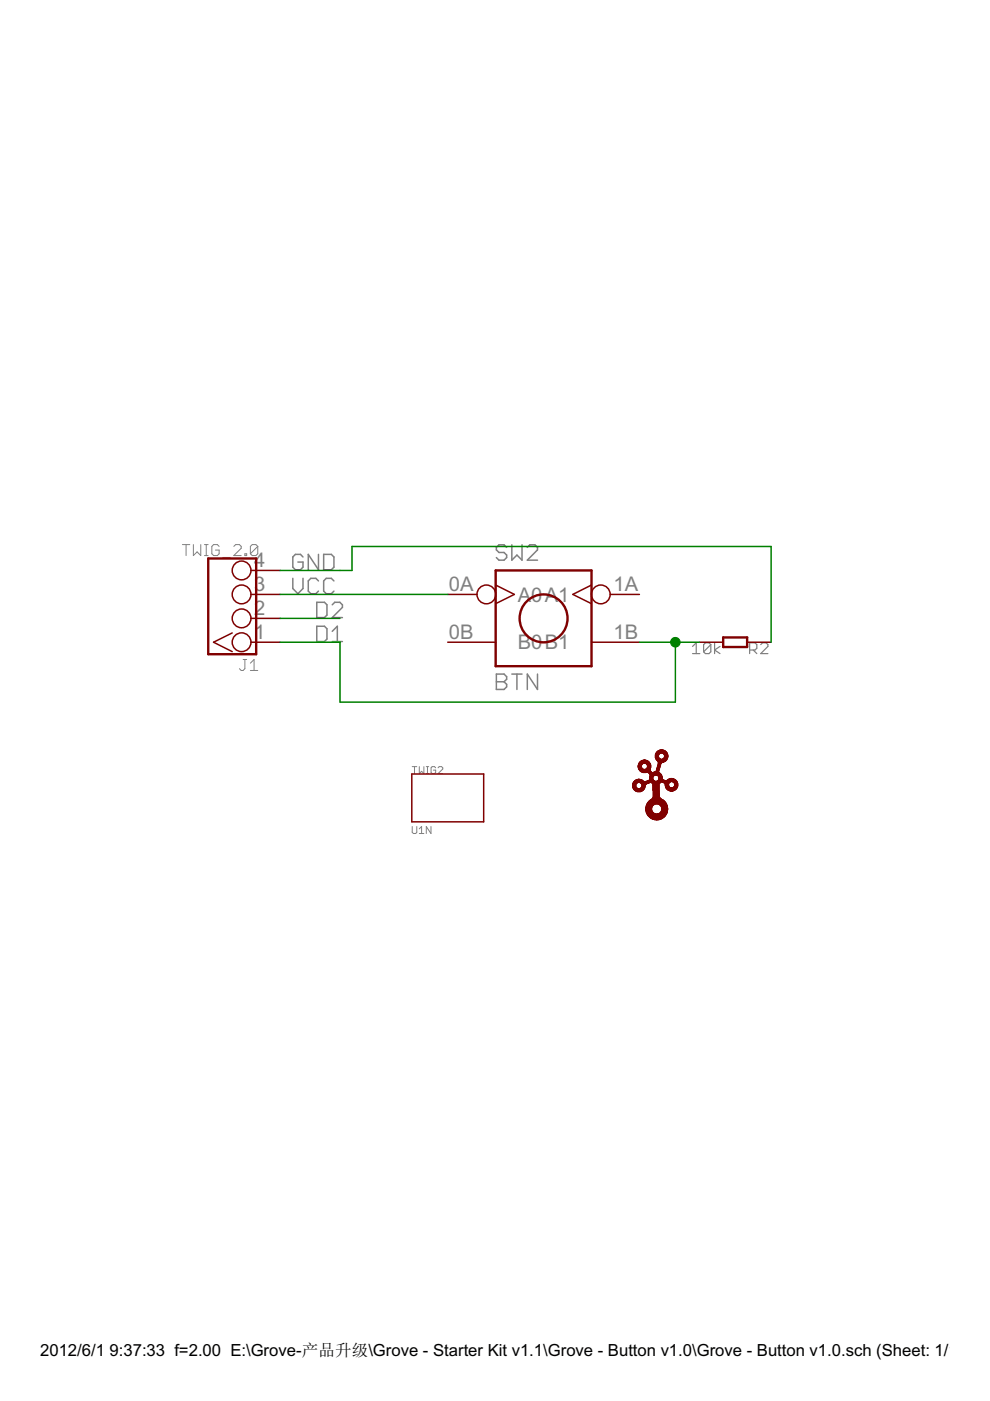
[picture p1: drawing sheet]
<svg xmlns="http://www.w3.org/2000/svg" width="210mm" height="297mm" viewBox="0 0 210 297" stroke-linecap="round" stroke-linejoin="round" font-family="sans-serif">
<defs><g id="words">
<g font-size="4.8" fill="#808080">
<text x="53.9" y="125.3">3</text>
<text x="53.9" y="120.2">4</text>
<text x="95.2" y="125.3">0A</text>
<text x="130.1" y="125.3">1A</text>
<text x="53.9" y="130.4">2</text>
<text x="109.8" y="127.5">A0A1</text>
<text x="53.9" y="135.5">1</text>
<text x="95.2" y="135.5">0B</text>
<text x="109.8" y="137.7">B0B1</text>
<text x="130.1" y="135.5">1B</text>
</g>
<g font-size="4">
<text x="8.5" y="287.5">2012/6/1</text>
<text x="23.2" y="287.5">9:37:33 f=2.00 E:\Grove-产品升级\Grove - Starter Kit v1.1\Grove - Button v1.0\Grove - Button v1.0.sch (Sheet: 1/1)</text>
</g>
</g></defs>
<path d="M146.8 137.1l.8-.8v2.3M146.8 138.6h1.6M150.7 136.7v1.5l-.4 .4h-.7l-.4-.4M150.7 136.7l-.4-.4h-.7l-.4 .4v1.5M150.7 136.7l-1.5 1.5M151.5 136.3v2.3M152.7 137.1l-1.2 .7 1.2 .8M158.9 137.8h1.2l.4-.4v-.7l-.4-.4h-1.2v2.3M159.7 137.8l.8 .8M161.3 136.7l.4-.4h.7l.4 .4v.4l-1.5 1.5h1.5" fill="none" stroke="#808080" stroke-width=".25"/>
<g fill="none" stroke="#808080" stroke-width=".21">
<path d="M38.7 115.5h1.5M39.5 115.5v2.3M41 115.5v2.3l.8-.8 .8 .8v-2.3M43.3 115.5h.8M43.3 117.8h.8M43.7 115.5v2.3M46.5 115.8l-.4-.3h-.8l-.4 .3v1.6l.4 .4h.8l.4-.4v-.8h-.8M47.2 118.2h1.6M49.6 115.8l.4-.3h.8l.3 .3v.4l-1.5 1.6h1.5M51.9 117.4h.4v.4h-.4zM54.7 115.8l-.4-.3h-.8l-.4 .3v1.6M54.7 115.8v1.6l-.4 .4h-.8l-.4-.4"/>
<path d="M54.7 115.8l-1.6 1.6M51.5 139.8h.8M51.9 139.8v2l-.4 .4h-.4l-.3-.4M53.1 142.2h1.6M53.1 140.6l.8-.8v2.4M87.4 175.2v1.3l.3 .2h.4l.3-.2v-1.3M87.4 162.5h1M87.9 162.5v1.5M88.9 176.7h1M88.9 175.7l.5-.5v1.5M88.9 162.5v1.5l.5-.5 .5 .5v-1.5M90.4 162.5h.5"/>
<path d="M90.4 164h.5M90.6 162.5v1.5M91.4 175.2v1.5l-1-1.5v1.5M92.4 162.8l-.3-.3h-.5l-.2 .3v1l.2 .2h.5l.3-.2v-.5h-.5M92.9 162.8l.2-.3h.5l.3 .3v.2l-1 1h1"/>
</g>
<g fill="none" stroke="#808080" stroke-width=".32">
<path d="M64.2 118.1l-.5-.6h-1.1l-.5 .6v2.1l.5 .6h1.1l.5-.6v-1h-1M67.5 117.5v3.3l-2.1-3.3v3.3M68.6 117.5h1.7l.5 .6v2.1l-.5 .6h-1.7zM107.4 116.1l-.5-.6h-1.1l-.6 .6v.5l.6 .5h1.1l.5 .6v.5l-.5 .6h-1.1l-.6-.6M108.5 115.5v3.3l1.1-1.1 1.1 1.1v-3.3M111.8 116.1l.5-.6h1.1l.6 .6v.5l-2.2 2.2h2.2M62.1 122.6v2.2l1.1 1.1 1-1.1v-2.2M67.2 127.7h1.6l.5 .5v2.2l-.5 .5h-1.6zM67.2 132.8h1.6l.5 .5v2.2l-.5 .5h-1.6zM67.5 123.2l-.5-.6h-1.1l-.5 .6v2.1l.5 .6h1.1l.5-.6M70.4 128.2l.6-.5h1.1l.5 .5v.6l-2.2 2.1h2.2M70.4 136h2.2"/>
<path d="M70.4 133.9l1.1-1.1v3.2M70.8 123.2l-.5-.6h-1.1l-.6 .6v2.1l.6 .6h1.1l.5-.6M105.2 142.9h1.7l.5 .6v.5l-.5 .5 .5 .6v.5l-.5 .6h-1.7zM105.2 144.5h1.7M108.5 142.9h2.2M109.6 142.9v3.3M114 142.9v3.3l-2.2-3.3v3.3"/>
</g>
<g fill="none" stroke="#800000" stroke-width=".51">
<path d="M44.2 118.4h10.1v20.3h-10.1zM105.1 120.9h20.3v20.3h-20.3zM153.3 135.1h5.1v2.1h-5.1z"/>
<circle cx="115.3" cy="131.1" r="5.1"/>
</g>
<g fill="none" stroke="#800000" stroke-width=".32">
<path d="M49.2 134.2l-3.9 2 3.9 2M53.2 136.2h6.2M53.2 131.1h6.2M53.2 126h6.2M53.2 120.9h6.2M94.9 136.2h10.2M94.9 126h6.2M105.1 124l4 2-4 2M125.4 136.2h10.2M125.4 124l-3.9 2 3.9 2M129.4 126h6.2M148.3 136.2h5"/>
<path d="M158.4 136.2h5.1M87.3 164.1h15.3v10.1h-15.3z"/>
<circle cx="51.2" cy="131.1" r="1.99"/>
<circle cx="51.2" cy="126" r="1.99"/>
<circle cx="51.2" cy="136.2" r="1.99"/>
<circle cx="51.2" cy="120.9" r="1.99"/>
<circle cx="103.1" cy="126" r="1.99"/>
<circle cx="127.4" cy="126" r="1.99"/>
</g>
<g fill="#800000" stroke="#800000" stroke-width=".21">
<path d="M139.1 173.8l.3 .1z"/>
<path d="M138.7 173.8h1.1z"/>
<path d="M138.5 173.7l1.4 .1z"/>
<path d="M138.4 173.7h1.7z"/>
<path d="M138.3 173.6l1.9 .1z"/>
<path d="M138.2 173.6h2.1z"/>
<path d="M138.1 173.5l2.3 .1z"/>
<path d="M138 173.5h2.5z"/>
<path d="M137.9 173.4l2.7 .1z"/>
<path d="M137.9 173.4h2.7z"/>
<path d="M137.8 173.3l2.9 .1z"/>
<path d="M137.7 173.3h3.1z"/>
<path d="M137.7 173.2h3.1z"/>
<path d="M137.6 173.2h3.3z"/>
<path d="M137.6 173.1h3.3z"/>
<path d="M137.5 173.1h3.5z"/>
<path d="M137.5 173l3.5 .1z"/>
<path d="M137.4 173h3.7z"/>
<path d="M137.4 172.9l3.7 .1z"/>
<path d="M137.4 172.8l3.7 .1z"/>
<path d="M137.3 172.8h3.9z"/>
<path d="M137.3 172.7h3.9z"/>
<path d="M137.2 172.7h4.1z"/>
<path d="M137.2 172.6h4.1z"/>
<path d="M137.2 172.6h1.9z"/>
<path d="M139.3 172.6h2z"/>
<path d="M137.1 172.5l1.8 .1z"/>
<path d="M139.6 172.5l1.7 .1z"/>
<path d="M137.1 172.4l1.7 .1z"/>
<path d="M139.7 172.4l1.7 .1z"/>
<path d="M137.1 172.4h1.6z"/>
<path d="M139.8 172.4h1.6z"/>
<path d="M137.1 172.4h1.5z"/>
<path d="M139.9 172.4h1.5z"/>
<path d="M137.1 172.3h1.4z"/>
<path d="M140 172.3h1.4z"/>
<path d="M137 172.3h1.5z"/>
<path d="M137 172.2h1.5z"/>
<path d="M140.1 172.2h1.4z"/>
<path d="M137 172.1l1.4 .1z"/>
<path d="M140.1 172.1l1.4 .1z"/>
<path d="M137 172.1h1.4z"/>
<path d="M140.1 172.1h1.4z"/>
<path d="M137 172l1.3 .1z"/>
<path d="M140.2 172l1.3 .1z"/>
<path d="M137 172h1.3z"/>
<path d="M140.2 172h1.3z"/>
<path d="M137 171.9l1.3 .1z"/>
<path d="M140.2 171.9l1.3 .1z"/>
<path d="M137 171.9h1.2z"/>
<path d="M140.2 171.9h1.3z"/>
<path d="M140.3 171.9h1.2z"/>
<path d="M136.9 171.8h1.3z"/>
<path d="M140.3 171.8h1.2z"/>
<path d="M136.9 171.7l1.3 .1z"/>
<path d="M140.3 171.7l1.2 .1z"/>
<path d="M136.9 171.7h1.3z"/>
<path d="M140.3 171.7h1.3z"/>
<path d="M136.9 171.6l1.3 .1z"/>
<path d="M140.3 171.6l1.3 .1z"/>
<path d="M136.9 171.6h1.3z"/>
<path d="M140.3 171.6h1.3z"/>
<path d="M136.9 171.5l1.3 .1z"/>
<path d="M140.3 171.5l1.3 .1z"/>
<path d="M136.9 171.5h1.3z"/>
<path d="M140.3 171.5h1.3z"/>
<path d="M136.9 171.4l1.3 .1z"/>
<path d="M140.3 171.4l1.3 .1z"/>
<path d="M136.9 171.4h1.3z"/>
<path d="M140.3 171.4h1.3z"/>
<path d="M136.9 171.3l1.3 .1z"/>
<path d="M140.3 171.3l1.3 .1z"/>
<path d="M136.9 171.3h1.3z"/>
<path d="M140.3 171.3h1.2z"/>
<path d="M136.9 171.2l1.3 .1z"/>
<path d="M140.3 171.2l1.2 .1z"/>
<path d="M136.9 171.2h1.3z"/>
<path d="M140.3 171.2h1.2z"/>
<path d="M137 171.1l1.2 .1z"/>
<path d="M140.3 171.1l1.2 .1z"/>
<path d="M137 171.1h1.2z"/>
<path d="M140.2 171.1h1.3z"/>
<path d="M137 171l1.3 .1z"/>
<path d="M140.2 171l1.3 .1z"/>
<path d="M137 171h1.3z"/>
<path d="M140.2 171h1.3z"/>
<path d="M137 170.9l1.3 .1z"/>
<path d="M140.2 170.9l1.3 .1z"/>
<path d="M137 170.9h1.4z"/>
<path d="M140.1 170.9h1.4z"/>
<path d="M137 170.8l1.4 .1z"/>
<path d="M140.1 170.8l1.4 .1z"/>
<path d="M137 170.8h1.5z"/>
<path d="M140 170.8h1.4z"/>
<path d="M137.1 170.7l1.4 .1z"/>
<path d="M140 170.7l1.4 .1z"/>
<path d="M137.1 170.7h1.4z"/>
<path d="M139.9 170.7h1.5z"/>
<path d="M137.1 170.6l1.5 .1z"/>
<path d="M139.8 170.6l1.6 .1z"/>
<path d="M137.1 170.6h1.6z"/>
<path d="M139.8 170.6h1.6z"/>
<path d="M137.1 170.5l1.7 .1z"/>
<path d="M139.7 170.5l1.6 .1z"/>
<path d="M137.2 170.5h1.7z"/>
<path d="M139.6 170.5h1.7z"/>
<path d="M137.2 170.4l4.1 .1z"/>
<path d="M137.2 170.4h4.1z"/>
<path d="M137.2 170.3l4 .1z"/>
<path d="M137.3 170.3h3.9z"/>
<path d="M137.3 170.2l3.9 .1z"/>
<path d="M137.3 170.2h3.9z"/>
<path d="M137.4 170.1l3.7 .1z"/>
<path d="M137.4 170.1h3.7z"/>
<path d="M137.4 170l3.6 .1z"/>
<path d="M137.5 170h3.5z"/>
<path d="M137.5 169.9h3.5z"/>
<path d="M137.6 169.9h3.3z"/>
<path d="M137.6 169.8l3.3 .1z"/>
<path d="M137.7 169.8h3.1z"/>
<path d="M137.7 169.7l3 .1z"/>
<path d="M137.8 169.7h2.9z"/>
<path d="M137.9 169.6l2.7 .1z"/>
<path d="M137.9 169.6h2.7z"/>
<path d="M138 169.5h2.5z"/>
<path d="M138.1 169.5h2.3z"/>
<path d="M138.2 169.4h2.1z"/>
<path d="M138.2 169.4h2z"/>
<path d="M138.3 169.3l1.8 .1z"/>
<path d="M138.3 169.2l1.8 .1z"/>
<path d="M138.4 169.2h1.6z"/>
<path d="M138.4 169.1l1.6 .1z"/>
<path d="M138.4 169.1h1.5z"/>
<path d="M138.4 169h1.5z"/>
<path d="M138.5 169h1.3z"/>
<path d="M138.5 168.9h1.3z"/>
<path d="M138.5 168.8l1.3 .1z"/>
<path d="M138.5 168.8h1.3z"/>
<path d="M138.5 168.7l1.3 .1z"/>
<path d="M138.5 168.7h1.3z"/>
<path d="M138.5 168.6l1.3 .1z"/>
<path d="M138.5 168.6h1.3z"/>
<path d="M138.5 168.5h1.3z"/>
<path d="M138.5 168.4l1.3 .1z"/>
<path d="M138.5 168.4h1.3z"/>
<path d="M138.5 168.3l1.3 .1z"/>
<path d="M138.5 168.3h1.3z"/>
<path d="M138.5 168.2l1.3 .1z"/>
<path d="M138.5 168.2h1.3z"/>
<path d="M138.5 168.1l1.3 .1z"/>
<path d="M138.5 168.1h1.3z"/>
<path d="M138.5 168l1.3 .1z"/>
<path d="M138.5 168h1.3z"/>
<path d="M138.5 167.9l1.3 .1z"/>
<path d="M138.5 167.9h1.3z"/>
<path d="M135.1 167.8l.7 .1z"/>
<path d="M138.5 167.8l1.3 .1z"/>
<path d="M134.9 167.8h1.1z"/>
<path d="M138.5 167.8h1.3z"/>
<path d="M134.8 167.7l1.3 .1z"/>
<path d="M138.5 167.7l1.3 .1z"/>
<path d="M134.7 167.7h1.5z"/>
<path d="M138.5 167.7h1.3z"/>
<path d="M142 167.7h.7z"/>
<path d="M134.7 167.6l1.5 .1z"/>
<path d="M138.5 167.6l1.3 .1z"/>
<path d="M141.9 167.6l1 .1z"/>
<path d="M134.6 167.6h1.7z"/>
<path d="M138.4 167.6h1.3z"/>
<path d="M141.8 167.6h1.2z"/>
<path d="M134.5 167.5l1.9 .1z"/>
<path d="M138.4 167.5l1.3 .1z"/>
<path d="M141.7 167.5l1.3 .1z"/>
<path d="M134.5 167.5h1.9z"/>
<path d="M138.4 167.5h1.3z"/>
<path d="M141.6 167.5h1.6z"/>
<path d="M134.4 167.4l2.1 .1z"/>
<path d="M138.4 167.4l1.3 .1z"/>
<path d="M141.5 167.4l1.7 .1z"/>
<path d="M134.4 167.4h2.1z"/>
<path d="M138.4 167.4h1.3z"/>
<path d="M141.5 167.4h1.8z"/>
<path d="M134.4 167.3l2.2 .1z"/>
<path d="M138.4 167.3l1.3 .1z"/>
<path d="M141.4 167.3l2 .1z"/>
<path d="M134.3 167.3h2.3z"/>
<path d="M138.4 167.3h1.3z"/>
<path d="M141.4 167.3h2z"/>
<path d="M134.3 167.2l2.3 .1z"/>
<path d="M138.4 167.2l1.3 .1z"/>
<path d="M141.3 167.2l2.1 .1z"/>
<path d="M134.3 167.2h1z"/>
<path d="M135.6 167.2h1.1z"/>
<path d="M138.4 167.2h1.3z"/>
<path d="M141.3 167.2h2.2z"/>
<path d="M134.2 167.1l1 .1z"/>
<path d="M135.7 167.1l1 .1z"/>
<path d="M138.4 167.1l1.3 .1z"/>
<path d="M141.2 167.1l2.3 .1z"/>
<path d="M134.2 167.1h.9z"/>
<path d="M135.8 167.1h.9z"/>
<path d="M138.4 167.1h1.3z"/>
<path d="M141.2 167.1h2.3z"/>
<path d="M134.2 167l.8 .1z"/>
<path d="M135.9 167l.8 .1z"/>
<path d="M138.4 167l1.3 .1z"/>
<path d="M141.2 167l1.2 .1z"/>
<path d="M142.5 167l1.1 .1z"/>
<path d="M134.2 167h.8z"/>
<path d="M136 167h.7z"/>
<path d="M138.4 167h1.3z"/>
<path d="M141.2 167h1z"/>
<path d="M142.6 167h1z"/>
<path d="M134.2 166.9l.7 .1z"/>
<path d="M136 166.9l.8 .1z"/>
<path d="M138.4 166.9l1.3 .1z"/>
<path d="M141.1 166.9l.9 .1z"/>
<path d="M142.8 166.9l.8 .1z"/>
<path d="M134.1 166.9h.8z"/>
<path d="M136 166.9h.8z"/>
<path d="M138.4 166.9h1.3z"/>
<path d="M141.1 166.9h.9z"/>
<path d="M142.8 166.9h.8z"/>
<path d="M134.1 166.8l.8 .1z"/>
<path d="M136 166.8l.8 .1z"/>
<path d="M138.4 166.8l1.3 .1z"/>
<path d="M141.1 166.8l.8 .1z"/>
<path d="M142.9 166.8l.8 .1z"/>
<path d="M134.1 166.8h.7z"/>
<path d="M136 166.8h.8z"/>
<path d="M138.4 166.8h1.3z"/>
<path d="M141.1 166.8h.8z"/>
<path d="M142.9 166.8h.8z"/>
<path d="M134.1 166.7l.7 .1z"/>
<path d="M136 166.7l.8 .1z"/>
<path d="M138.4 166.7l1.3 .1z"/>
<path d="M141.1 166.7l.7 .1z"/>
<path d="M143 166.7l.7 .1z"/>
<path d="M134.1 166.7h.7z"/>
<path d="M136.1 166.7h.7z"/>
<path d="M138.4 166.7h1.3z"/>
<path d="M141.1 166.7h.7z"/>
<path d="M143 166.7h.7z"/>
<path d="M134.1 166.6h.7z"/>
<path d="M136.1 166.6h.7z"/>
<path d="M138.4 166.6h1.3z"/>
<path d="M141.1 166.6h.7z"/>
<path d="M143 166.6h.7z"/>
<path d="M141 166.6h.8z"/>
<path d="M134.1 166.5l.7 .1z"/>
<path d="M136.1 166.5l.7 .1z"/>
<path d="M138.4 166.5l1.3 .1z"/>
<path d="M141 166.5l.8 .1z"/>
<path d="M143 166.5l.7 .1z"/>
<path d="M134.1 166.5h.7z"/>
<path d="M136.1 166.5h.8z"/>
<path d="M138.4 166.5h1.3z"/>
<path d="M141 166.5h.8z"/>
<path d="M143 166.5h.7z"/>
<path d="M134.1 166.4l.7 .1z"/>
<path d="M136.1 166.4l.8 .1z"/>
<path d="M138.4 166.4l1.3 .1z"/>
<path d="M141 166.4l.7 .1z"/>
<path d="M143 166.4l.7 .1z"/>
<path d="M134.1 166.3l.7 .1z"/>
<path d="M136.1 166.3l.8 .1z"/>
<path d="M138.4 166.3l1.3 .1z"/>
<path d="M141 166.3l.7 .1z"/>
<path d="M143 166.3l.7 .1z"/>
<path d="M134.1 166.3h.7z"/>
<path d="M136 166.3h1z"/>
<path d="M138.4 166.3h1.3z"/>
<path d="M141 166.3h.7z"/>
<path d="M143 166.3h.7z"/>
<path d="M134.1 166.3h.8z"/>
<path d="M141 166.3h.8z"/>
<path d="M134.1 166.2h.8z"/>
<path d="M136 166.2h1.1z"/>
<path d="M138.4 166.2h1.3z"/>
<path d="M141 166.2h.8z"/>
<path d="M143 166.2h.7z"/>
<path d="M134.2 166.2h.7z"/>
<path d="M136 166.2h1.2z"/>
<path d="M134.2 166.1h.8z"/>
<path d="M136 166.1h1.3z"/>
<path d="M138.3 166.1h1.5z"/>
<path d="M141 166.1h.8z"/>
<path d="M143 166.1h.7z"/>
<path d="M135.9 166.1h1.5z"/>
<path d="M140.9 166.1h.9z"/>
<path d="M134.2 166l.9 .1z"/>
<path d="M135.8 166l1.8 .1z"/>
<path d="M138.2 166l1.8 .1z"/>
<path d="M140.8 166l1.1 .1z"/>
<path d="M143 166l.7 .1z"/>
<path d="M134.2 165.9l1 .1z"/>
<path d="M135.7 165.9l2 .1z"/>
<path d="M138.2 165.9l1.8 .1z"/>
<path d="M140.7 165.9l1.2 .1z"/>
<path d="M142.9 165.9l.8 .1z"/>
<path d="M134.3 165.9h1z"/>
<path d="M135.6 165.9h2.3z"/>
<path d="M138.1 165.9h2z"/>
<path d="M140.6 165.9h1.3z"/>
<path d="M142.9 165.9h.7z"/>
<path d="M134.3 165.9h5.8z"/>
<path d="M140.5 165.9h1.5z"/>
<path d="M142.8 165.9h.8z"/>
<path d="M134.3 165.8h5.9z"/>
<path d="M140.4 165.8h1.7z"/>
<path d="M142.7 165.8h.9z"/>
<path d="M134.4 165.8h7.8z"/>
<path d="M142.6 165.8h1z"/>
<path d="M134.4 165.7h9.2z"/>
<path d="M134.4 165.7h2.1z"/>
<path d="M136.9 165.7h6.6z"/>
<path d="M134.5 165.6l2 .1z"/>
<path d="M137.1 165.6l1.8 .1z"/>
<path d="M139.2 165.6l4.3 .1z"/>
<path d="M134.5 165.5l1.9 .1z"/>
<path d="M137.2 165.5l1.6 .1z"/>
<path d="M139.4 165.5l4.1 .1z"/>
<path d="M134.6 165.5h1.7z"/>
<path d="M137.3 165.5h1.4z"/>
<path d="M139.4 165.5h1.7z"/>
<path d="M141.3 165.5h2.1z"/>
<path d="M134.6 165.4l1.6 .1z"/>
<path d="M137.5 165.4l1.1 .1z"/>
<path d="M139.5 165.4l1.5 .1z"/>
<path d="M141.4 165.4l2 .1z"/>
<path d="M134.7 165.4h1.5z"/>
<path d="M137.6 165.4h1z"/>
<path d="M139.6 165.4h1.2z"/>
<path d="M141.4 165.4h1.9z"/>
<path d="M134.8 165.4h1.3z"/>
<path d="M137.7 165.4h.8z"/>
<path d="M139.6 165.4h1.1z"/>
<path d="M141.5 165.4h1.8z"/>
<path d="M134.9 165.3h1.1z"/>
<path d="M137.7 165.3h.8z"/>
<path d="M139.6 165.3h1z"/>
<path d="M141.6 165.3h1.6z"/>
<path d="M135 165.2l.8 .1z"/>
<path d="M137.7 165.2l.8 .1z"/>
<path d="M139.7 165.2l.8 .1z"/>
<path d="M141.6 165.2l1.5 .1z"/>
<path d="M135.3 165.2h.3z"/>
<path d="M137.7 165.2h.7z"/>
<path d="M139.7 165.2h.8z"/>
<path d="M141.7 165.2h1.3z"/>
<path d="M137.7 165.1l.7 .1z"/>
<path d="M139.7 165.1l.7 .1z"/>
<path d="M141.8 165.1l1.1 .1z"/>
<path d="M137.7 165.1h.7z"/>
<path d="M139.7 165.1h.7z"/>
<path d="M142 165.1h.8z"/>
<path d="M137.7 165l.7 .1z"/>
<path d="M139.7 165l.7 .1z"/>
<path d="M142.2 165l.3 .1z"/>
<path d="M137.7 165h.7z"/>
<path d="M139.7 165h.7z"/>
<path d="M137.7 164.9l.7 .1z"/>
<path d="M139.7 164.9l.7 .1z"/>
<path d="M137.7 164.9h.7z"/>
<path d="M139.7 164.9h.7z"/>
<path d="M137.7 164.8l.7 .1z"/>
<path d="M139.7 164.8l.7 .1z"/>
<path d="M137.7 164.8h.7z"/>
<path d="M139.7 164.8h.7z"/>
<path d="M137.8 164.7l.7 .1z"/>
<path d="M139.7 164.7l.7 .1z"/>
<path d="M137.8 164.7h.7z"/>
<path d="M139.7 164.7h.7z"/>
<path d="M137.8 164.6l.7 .1z"/>
<path d="M139.6 164.6l.8 .1z"/>
<path d="M137.8 164.6h.7z"/>
<path d="M139.6 164.6h.8z"/>
<path d="M137.8 164.5l.8 .1z"/>
<path d="M139.6 164.5l.8 .1z"/>
<path d="M137.8 164.5h.8z"/>
<path d="M139.5 164.5h.8z"/>
<path d="M137.8 164.4l.9 .1z"/>
<path d="M139.5 164.4l.8 .1z"/>
<path d="M137.8 164.4h1z"/>
<path d="M139.3 164.4h1z"/>
<path d="M137.8 164.3l1.1 .1z"/>
<path d="M139.2 164.3l1.1 .1z"/>
<path d="M137.8 164.3h2.5z"/>
<path d="M137.8 164.2l2.4 .1z"/>
<path d="M137.8 164.2h2.3z"/>
<path d="M137.7 164.1l2.5 .1z"/>
<path d="M137.7 164.1h2.4z"/>
<path d="M137.7 164l2.4 .1z"/>
<path d="M137.6 164h2.4z"/>
<path d="M137.6 163.9l2.4 .1z"/>
<path d="M137.5 163.9h2.3z"/>
<path d="M137.5 163.8l2.3 .1z"/>
<path d="M136.3 163.8h.7z"/>
<path d="M137.4 163.8h.8z"/>
<path d="M138.4 163.8h1.3z"/>
<path d="M136.1 163.7l2 .1z"/>
<path d="M138.5 163.7l1.2 .1z"/>
<path d="M136.1 163.7h2z"/>
<path d="M138.7 163.7h1z"/>
<path d="M136 163.6l2.1 .1z"/>
<path d="M138.9 163.6l.8 .1z"/>
<path d="M135.8 163.6h2.2z"/>
<path d="M139 163.6h.6z"/>
<path d="M135.8 163.5l2.2 .1z"/>
<path d="M139.1 163.5l.6 .1z"/>
<path d="M135.7 163.5h2.2z"/>
<path d="M139.1 163.5h.6z"/>
<path d="M135.7 163.4h2.2z"/>
<path d="M139.1 163.4h.6z"/>
<path d="M135.6 163.4h2.3z"/>
<path d="M135.6 163.3l2.3 .1z"/>
<path d="M139.1 163.3l.6 .1z"/>
<path d="M135.6 163.3h2.3z"/>
<path d="M139.1 163.3h.6z"/>
<path d="M135.6 163.2l2.3 .1z"/>
<path d="M139.2 163.2l.5 .1z"/>
<path d="M135.5 163.2h2.4z"/>
<path d="M139.2 163.2h.5z"/>
<path d="M135.4 163.1l2.5 .1z"/>
<path d="M139.2 163.1l.6 .1z"/>
<path d="M135.4 163.1h1z"/>
<path d="M136.9 163.1h1z"/>
<path d="M139.3 163.1h.5z"/>
<path d="M135.4 163h.9z"/>
<path d="M136.9 163h1z"/>
<path d="M139.3 163h.5z"/>
<path d="M135.4 163h.8z"/>
<path d="M137.1 163h.8z"/>
<path d="M135.4 162.9h.7z"/>
<path d="M137.1 162.9h.8z"/>
<path d="M139.3 162.9h.5z"/>
<path d="M135.3 162.9h.8z"/>
<path d="M137.2 162.9h.7z"/>
<path d="M135.3 162.8l.8 .1z"/>
<path d="M137.2 162.8l.7 .1z"/>
<path d="M139.3 162.8l.5 .1z"/>
<path d="M135.3 162.8h.8z"/>
<path d="M137.2 162.8h.8z"/>
<path d="M139.3 162.8h.6z"/>
<path d="M135.3 162.7l.8 .1z"/>
<path d="M137.2 162.7l.8 .1z"/>
<path d="M139.4 162.7l.5 .1z"/>
<path d="M135.3 162.6l.7 .1z"/>
<path d="M137.3 162.6l.7 .1z"/>
<path d="M139.4 162.6l.5 .1z"/>
<path d="M135.3 162.6h.7z"/>
<path d="M137.3 162.6h.7z"/>
<path d="M139.4 162.6h.6z"/>
<path d="M135.3 162.5h.7z"/>
<path d="M137.3 162.5h.7z"/>
<path d="M139.4 162.5h.6z"/>
<path d="M135.3 162.4h.7z"/>
<path d="M137.3 162.4h.7z"/>
<path d="M139.4 162.4h.6z"/>
<path d="M135.3 162.3l.7 .1z"/>
<path d="M137.3 162.3l.7 .1z"/>
<path d="M139.4 162.3l.6 .1z"/>
<path d="M135.3 162.3h.7z"/>
<path d="M137.3 162.3h.7z"/>
<path d="M139.4 162.3h.6z"/>
<path d="M135.3 162.2l.7 .1z"/>
<path d="M137.3 162.2l.7 .1z"/>
<path d="M139.5 162.2l.6 .1z"/>
<path d="M135.3 162.2h.8z"/>
<path d="M137.2 162.2h.8z"/>
<path d="M139.5 162.2h.6z"/>
<path d="M135.3 162.1l.8 .1z"/>
<path d="M137.2 162.1l.8 .1z"/>
<path d="M139.5 162.1l.6 .1z"/>
<path d="M135.3 162.1h.8z"/>
<path d="M137.2 162.1h.7z"/>
<path d="M139.5 162.1h.6z"/>
<path d="M135.4 162.1h.7z"/>
<path d="M137.1 162.1h.8z"/>
<path d="M135.4 162h.8z"/>
<path d="M137.1 162h.8z"/>
<path d="M139.6 162h.5z"/>
<path d="M135.4 161.9l.8 .1z"/>
<path d="M137 161.9l.9 .1z"/>
<path d="M139.6 161.9l.5 .1z"/>
<path d="M135.4 161.9h.9z"/>
<path d="M136.9 161.9h1z"/>
<path d="M139.6 161.9h.5z"/>
<path d="M135.4 161.8l1.1 .1z"/>
<path d="M136.8 161.8l1 .1z"/>
<path d="M139.6 161.8l.6 .1z"/>
<path d="M135.5 161.8h2.3z"/>
<path d="M139.6 161.8h.6z"/>
<path d="M135.5 161.7l2.3 .1z"/>
<path d="M139.6 161.7l.7 .1z"/>
<path d="M135.5 161.7h2.2z"/>
<path d="M139.6 161.7h.8z"/>
<path d="M135.6 161.6l2.1 .1z"/>
<path d="M139.6 161.6l.9 .1z"/>
<path d="M135.6 161.6h2.1z"/>
<path d="M139.6 161.6h1.1z"/>
<path d="M135.6 161.5l2 .1z"/>
<path d="M139.6 161.5l1.2 .1z"/>
<path d="M135.7 161.5h1.9z"/>
<path d="M139.5 161.5h1.4z"/>
<path d="M135.8 161.4l1.7 .1z"/>
<path d="M139.5 161.4l1.5 .1z"/>
<path d="M135.8 161.4h1.7z"/>
<path d="M139.5 161.4h1.6z"/>
<path d="M135.9 161.3l1.5 .1z"/>
<path d="M139.4 161.3l1.7 .1z"/>
<path d="M136 161.3h1.3z"/>
<path d="M139.4 161.3h1.8z"/>
<path d="M136.1 161.2l1.1 .1z"/>
<path d="M139.3 161.2l1.9 .1z"/>
<path d="M136.2 161.2h.9z"/>
<path d="M139.3 161.2h2z"/>
<path d="M136.4 161.1l.5 .1z"/>
<path d="M139.2 161.1l2.1 .1z"/>
<path d="M139.1 161.1h2.3z"/>
<path d="M139.1 161l2.3 .1z"/>
<path d="M139.1 161h2.3z"/>
<path d="M139.1 160.9l1 .1z"/>
<path d="M140.4 160.9l1 .1z"/>
<path d="M139 160.9h1z"/>
<path d="M140.5 160.9h1z"/>
<path d="M139 160.8l.9 .1z"/>
<path d="M140.6 160.8l.9 .1z"/>
<path d="M139 160.8h.8z"/>
<path d="M140.7 160.8h.8z"/>
<path d="M139 160.7l.8 .1z"/>
<path d="M140.7 160.7l.8 .1z"/>
<path d="M139 160.7h.8z"/>
<path d="M140.8 160.7h.8z"/>
<path d="M138.9 160.6l.8 .1z"/>
<path d="M140.8 160.6l.8 .1z"/>
<path d="M138.9 160.6h.8z"/>
<path d="M140.8 160.6h.8z"/>
<path d="M138.9 160.5l.8 .1z"/>
<path d="M140.9 160.5l.7 .1z"/>
<path d="M138.9 160.5h.8z"/>
<path d="M140.9 160.5h.7z"/>
<path d="M138.9 160.4l.7 .1z"/>
<path d="M140.9 160.4l.7 .1z"/>
<path d="M138.9 160.4h.7z"/>
<path d="M140.9 160.4h.7z"/>
<path d="M138.9 160.3l.7 .1z"/>
<path d="M140.9 160.3l.7 .1z"/>
<path d="M138.9 160.3h.7z"/>
<path d="M140.9 160.3h.7z"/>
<path d="M138.9 160.2l.7 .1z"/>
<path d="M140.9 160.2l.7 .1z"/>
<path d="M138.9 160.2h.7z"/>
<path d="M140.9 160.2h.7z"/>
<path d="M138.9 160.1h.8z"/>
<path d="M140.9 160.1h.7z"/>
<path d="M138.9 160l.8 .1z"/>
<path d="M140.8 160l.8 .1z"/>
<path d="M138.9 160h.8z"/>
<path d="M140.8 160h.8z"/>
<path d="M139 159.9l.8 .1z"/>
<path d="M140.8 159.9l.8 .1z"/>
<path d="M139 159.9h.8z"/>
<path d="M140.7 159.9h.8z"/>
<path d="M139 159.8l.8 .1z"/>
<path d="M140.7 159.8l.8 .1z"/>
<path d="M139 159.8h.9z"/>
<path d="M140.6 159.8h.9z"/>
<path d="M139 159.7h1z"/>
<path d="M140.5 159.7h1z"/>
<path d="M139.1 159.7h1z"/>
<path d="M140.4 159.7h1.1z"/>
<path d="M139.1 159.6l2.3 .1z"/>
<path d="M139.1 159.6h2.3z"/>
<path d="M139.2 159.5l2.2 .1z"/>
<path d="M139.2 159.4l2.1 .1z"/>
<path d="M139.3 159.4h2z"/>
<path d="M139.3 159.4h1.9z"/>
<path d="M139.4 159.3h1.8z"/>
<path d="M139.4 159.3h1.7z"/>
<path d="M139.5 159.2h1.6z"/>
<path d="M139.6 159.2h1.4z"/>
<path d="M139.7 159.1l1.2 .1z"/>
<path d="M139.8 159l1 .1z"/>
<path d="M139.9 159h.7z"/>
<path d="M140.2 158.9l.2 .1z"/>
</g>
<path d="M59.4 120.9h15.2v-5h88.9v20.3M59.4 131.1h12.7M59.4 136.2h12.7v12.7h71.1v-12.7M59.4 126h35.5M135.6 136.2h12.7" fill="none" stroke="#008000" stroke-width=".32"/>
<circle cx="143.2" cy="136.2" r="1.02" fill="#008000" stroke="#008000" stroke-width=".21"/>
<use href="#words"/>
</svg>
